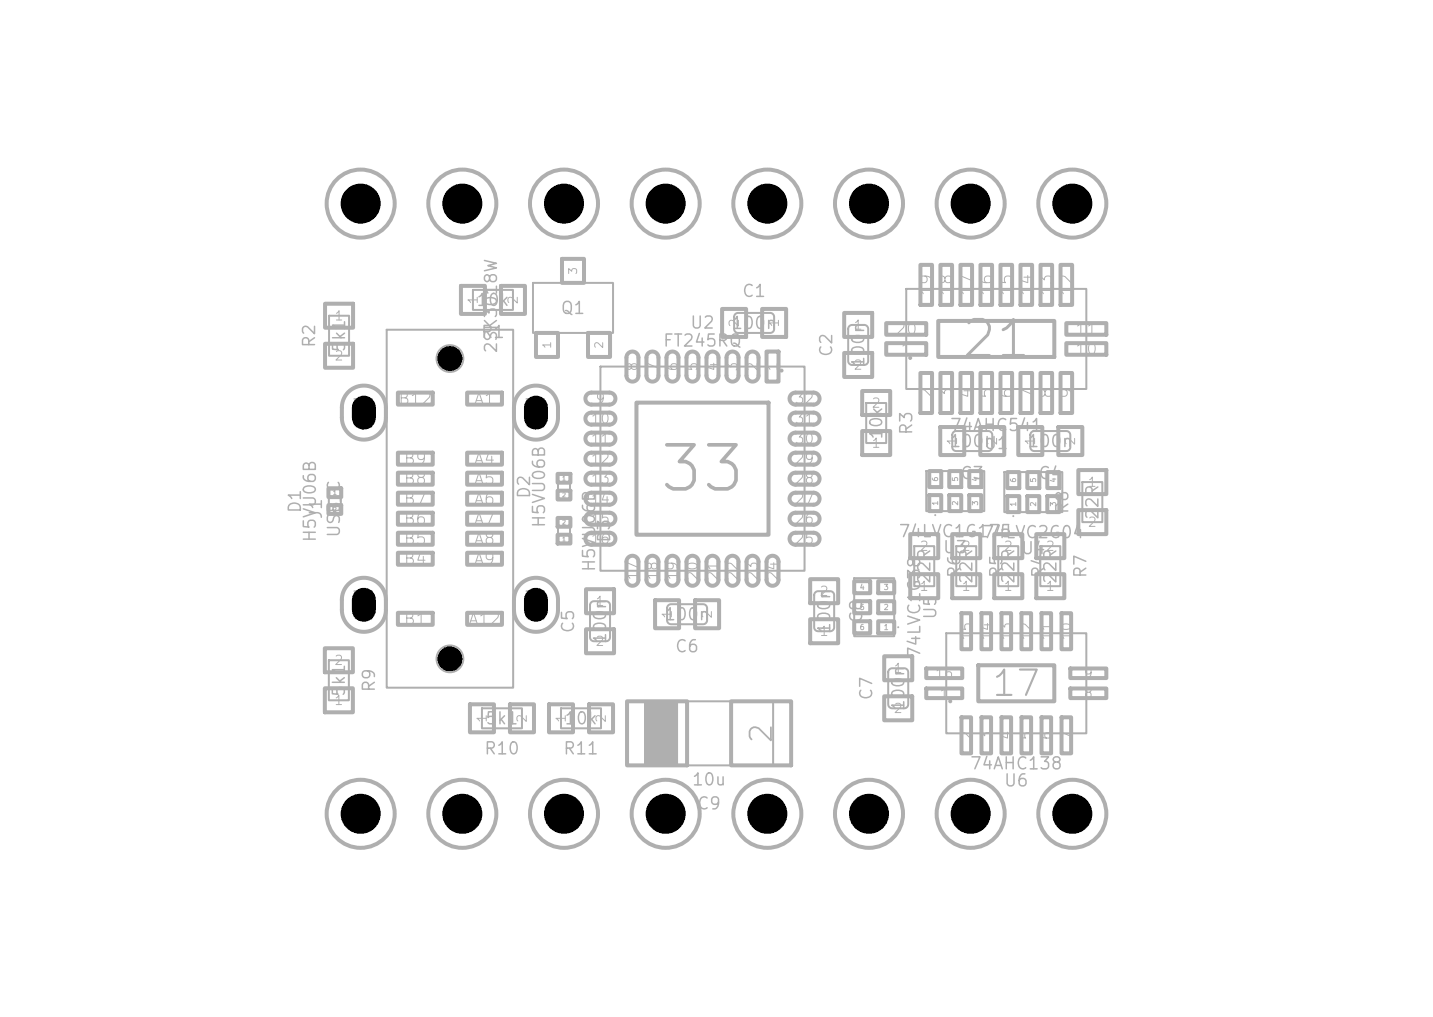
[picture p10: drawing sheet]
<svg xmlns="http://www.w3.org/2000/svg" width="148mm" height="105mm" viewBox="0 0 148 105" stroke-linecap="round" stroke-linejoin="round" font-family="sans-serif">
<defs><g id="words">
<text font-size="4.5" fill="#afafaf" x="67.8" y="51.8">33</text>
<text font-size="3.7" fill="#afafaf" x="99" y="37.8">21</text>
<text font-size="2.6" fill="#afafaf" x="102.2" y="72.5">17</text>
<g font-size="2.3" fill="#afafaf">
<text x="77.9" y="22.8">4</text>
<text x="67.4" y="85.8">4</text>
</g>
<g font-size="2.2" fill="#afafaf">
<text x="69.5" y="77" transform="rotate(-90 69.5 77)">1</text>
<text x="80.3" y="77" transform="rotate(-90 80.3 77)">2</text>
</g>
<g font-size="1.9" fill="#afafaf">
<text x="39" y="44.6" transform="rotate(-90 39 44.6)">SH</text>
<text x="56.8" y="44.6" transform="rotate(-90 56.8 44.6)">SH</text>
<text x="39" y="64.5" transform="rotate(-90 39 64.5)">SH</text>
<text x="56.8" y="64.5" transform="rotate(-90 56.8 64.5)">SH</text>
</g>
<g font-size="1.2" fill="#afafaf">
<text x="32.9" y="36" transform="rotate(-90 32.9 36)">R2</text>
<text x="49.1" y="31.9">10k</text>
<text x="49.6" y="35.2">R1</text>
<text x="57.8" y="32.7">Q1</text>
<text x="71.2" y="34.2">U2</text>
<text x="75.4" y="34.3">100n</text>
<text x="76.6" y="31">C1</text>
<text x="92.3" y="34.9">20</text>
<text x="96.6" y="30.7" transform="rotate(-90 96.6 30.7)">19</text>
<text x="98.6" y="30.7" transform="rotate(-90 98.6 30.7)">18</text>
<text x="100.7" y="30.7" transform="rotate(-90 100.7 30.7)">17</text>
<text x="102.8" y="30.7" transform="rotate(-90 102.8 30.7)">16</text>
<text x="104.8" y="30.7" transform="rotate(-90 104.8 30.7)">15</text>
<text x="106.9" y="30.7" transform="rotate(-90 106.9 30.7)">14</text>
<text x="109" y="30.7" transform="rotate(-90 109 30.7)">13</text>
<text x="110.9" y="34.9">11</text>
<text x="111" y="30.7" transform="rotate(-90 111 30.7)">12</text>
<text x="36" y="36.5" transform="rotate(-90 36 36.5)">5k1</text>
<text x="51.6" y="36.6" transform="rotate(-90 51.6 36.6)">2SK3018W</text>
<text x="68.4" y="36.1">FT245RQ</text>
<text x="86.3" y="36.9" transform="rotate(-90 86.3 36.9)">C2</text>
<text x="89.6" y="38.1" transform="rotate(-90 89.6 38.1)">100n</text>
<text x="92.9" y="36.9">1</text>
<text x="96.6" y="41.3" transform="rotate(-90 96.6 41.3)">2</text>
<text x="98.6" y="41.3" transform="rotate(-90 98.6 41.3)">3</text>
<text x="100.7" y="41.3" transform="rotate(-90 100.7 41.3)">4</text>
<text x="102.8" y="41.3" transform="rotate(-90 102.8 41.3)">5</text>
<text x="104.8" y="41.3" transform="rotate(-90 104.8 41.3)">6</text>
<text x="106.9" y="41.3" transform="rotate(-90 106.9 41.3)">7</text>
<text x="109" y="41.3" transform="rotate(-90 109 41.3)">8</text>
<text x="110.9" y="36.9">10</text>
<text x="111" y="41.3" transform="rotate(-90 111 41.3)">9</text>
<text x="41" y="42.1">B12</text>
<text x="48.8" y="42.1">A1</text>
<text x="91.4" y="45.5" transform="rotate(-90 91.4 45.5)">10k</text>
<text x="94.5" y="45" transform="rotate(-90 94.5 45)">R3</text>
<text x="98" y="46.5">100n</text>
<text x="98" y="44.8">74AHC541</text>
<text x="101.5" y="46.7">U1</text>
<text x="106" y="46.5">100n</text>
<text x="31.4" y="53.1" transform="rotate(-90 31.4 53.1)">D1</text>
<text x="33.6" y="53.7" transform="rotate(-90 33.6 53.7)">J1</text>
<text x="41.6" y="52.4">B7</text>
<text x="41.6" y="50.3">B8</text>
<text x="41.6" y="48.3">B9</text>
<text x="48.8" y="48.3">A4</text>
<text x="48.8" y="50.3">A5</text>
<text x="48.8" y="52.4">A6</text>
<text x="55.1" y="51.6" transform="rotate(-90 55.1 51.6)">D2</text>
<text x="99.1" y="49.8">C3</text>
<text x="107.1" y="49.8">C4</text>
<text x="110.7" y="53.2" transform="rotate(-90 110.7 53.2)">R8</text>
<text x="113.8" y="53.8" transform="rotate(-90 113.8 53.8)">22R</text>
<text x="32.9" y="56.1" transform="rotate(-90 32.9 56.1)">H5VU06B</text>
<text x="35.4" y="55.6" transform="rotate(-90 35.4 55.6)">USB_C</text>
<text x="41.6" y="58.6">B4</text>
<text x="41.6" y="56.5">B5</text>
<text x="41.6" y="54.5">B6</text>
<text x="48.8" y="54.5">A7</text>
<text x="48.8" y="56.5">A8</text>
<text x="48.8" y="58.6">A9</text>
<text x="56.6" y="54.6" transform="rotate(-90 56.6 54.6)">H5VU06B</text>
<text x="61.8" y="59.1" transform="rotate(-90 61.8 59.1)">H5VU06B</text>
<text x="63.3" y="56.1" transform="rotate(-90 63.3 56.1)">D3</text>
<text x="92.7" y="55.8">74LVC1G175</text>
<text x="97.3" y="57.4">U3</text>
<text x="99.5" y="59.8" transform="rotate(-90 99.5 59.8)">R6</text>
<text x="101.4" y="55.9">74LVC2G04</text>
<text x="103.8" y="59.8" transform="rotate(-90 103.8 59.8)">R5</text>
<text x="105.4" y="57.5">U4</text>
<text x="108.2" y="59.8" transform="rotate(-90 108.2 59.8)">R4</text>
<text x="112.5" y="59.8" transform="rotate(-90 112.5 59.8)">R7</text>
<text x="41.6" y="64.8">B1</text>
<text x="48.3" y="64.8">A12</text>
<text x="59.6" y="65.5" transform="rotate(-90 59.6 65.5)">C5</text>
<text x="68.5" y="64.4">100n</text>
<text x="86.1" y="65.6" transform="rotate(-90 86.1 65.6)">100n</text>
<text x="89.4" y="64.4" transform="rotate(-90 89.4 64.4)">C8</text>
<text x="96.4" y="60.4" transform="rotate(-90 96.4 60.4)">22R</text>
<text x="97" y="64.1" transform="rotate(-90 97 64.1)">U5</text>
<text x="100.7" y="60.4" transform="rotate(-90 100.7 60.4)">22R</text>
<text x="105.1" y="60.4" transform="rotate(-90 105.1 60.4)">22R</text>
<text x="109.4" y="60.4" transform="rotate(-90 109.4 60.4)">22R</text>
<text x="39" y="71.6" transform="rotate(-90 39 71.6)">R9</text>
<text x="62.9" y="66.6" transform="rotate(-90 62.9 66.6)">100n</text>
<text x="69.6" y="67.7">C6</text>
<text x="95.4" y="68" transform="rotate(-90 95.4 68)">74LVC1G38</text>
<text x="35.9" y="72" transform="rotate(-90 35.9 72)">5k1</text>
<text x="50" y="75.1">5k1</text>
<text x="58.2" y="75.1">10k</text>
<text x="90.4" y="72.4" transform="rotate(-90 90.4 72.4)">C7</text>
<text x="93.7" y="73.5" transform="rotate(-90 93.7 73.5)">100n</text>
<text x="49.9" y="78.2">R10</text>
<text x="58.1" y="78.2">R11</text>
<text x="71.4" y="81.4">10u</text>
<text x="71.9" y="83.9">C9</text>
<text x="100.1" y="79.8">74AHC138</text>
<text x="103.6" y="81.5">U6</text>
</g>
<g font-size="1" fill="#afafaf">
<text x="34.5" y="33.3">1</text>
<text x="49.6" y="31.5" transform="rotate(-90 49.6 31.5)">1</text>
<text x="53.7" y="31.5" transform="rotate(-90 53.7 31.5)">2</text>
<text x="76.6" y="33.9" transform="rotate(-90 76.6 33.9)">2</text>
<text x="80.7" y="33.9" transform="rotate(-90 80.7 33.9)">1</text>
<text x="88.1" y="34.3">1</text>
<text x="34.5" y="37.5">2</text>
<text x="61.4" y="41.9">9</text>
<text x="66.1" y="38.4" transform="rotate(-90 66.1 38.4)">8</text>
<text x="68.2" y="38.4" transform="rotate(-90 68.2 38.4)">7</text>
<text x="70.2" y="38.4" transform="rotate(-90 70.2 38.4)">6</text>
<text x="72.3" y="38.4" transform="rotate(-90 72.3 38.4)">5</text>
<text x="74.4" y="38.4" transform="rotate(-90 74.4 38.4)">4</text>
<text x="76.4" y="38.4" transform="rotate(-90 76.4 38.4)">3</text>
<text x="78.5" y="38.4" transform="rotate(-90 78.5 38.4)">2</text>
<text x="80.6" y="38.4" transform="rotate(-90 80.6 38.4)">1</text>
<text x="82" y="41.9">32</text>
<text x="88.1" y="38.4">2</text>
<text x="60.9" y="44">10</text>
<text x="60.9" y="46.1">11</text>
<text x="82" y="46.1">30</text>
<text x="82" y="44">31</text>
<text x="89.9" y="46.5">1</text>
<text x="89.9" y="42.3">2</text>
<text x="99.1" y="46.1" transform="rotate(-90 99.1 46.1)">1</text>
<text x="103.2" y="46.1" transform="rotate(-90 103.2 46.1)">2</text>
<text x="107.1" y="46.1" transform="rotate(-90 107.1 46.1)">1</text>
<text x="111.3" y="46.1" transform="rotate(-90 111.3 46.1)">2</text>
<text x="60.9" y="48.1">12</text>
<text x="60.9" y="50.2">13</text>
<text x="60.9" y="52.3">14</text>
<text x="82" y="52.3">27</text>
<text x="82" y="50.2">28</text>
<text x="82" y="48.1">29</text>
<text x="112.3" y="50.5">1</text>
<text x="60.9" y="54.3">15</text>
<text x="60.9" y="56.4">16</text>
<text x="82" y="56.4">25</text>
<text x="82" y="54.3">26</text>
<text x="94.9" y="57.1">2</text>
<text x="99.2" y="57.1">2</text>
<text x="103.6" y="57.1">2</text>
<text x="107.9" y="57.1">2</text>
<text x="112.3" y="54.6">2</text>
<text x="61.4" y="62.8">1</text>
<text x="66.1" y="60" transform="rotate(-90 66.1 60)">17</text>
<text x="68.2" y="60" transform="rotate(-90 68.2 60)">18</text>
<text x="69.6" y="64" transform="rotate(-90 69.6 64)">1</text>
<text x="70.2" y="60" transform="rotate(-90 70.2 60)">19</text>
<text x="72.3" y="60" transform="rotate(-90 72.3 60)">20</text>
<text x="73.8" y="64" transform="rotate(-90 73.8 64)">2</text>
<text x="74.4" y="60" transform="rotate(-90 74.4 60)">21</text>
<text x="76.4" y="60" transform="rotate(-90 76.4 60)">22</text>
<text x="78.5" y="60" transform="rotate(-90 78.5 60)">23</text>
<text x="80.6" y="60" transform="rotate(-90 80.6 60)">24</text>
<text x="84.6" y="65.9">1</text>
<text x="84.6" y="61.8">2</text>
<text x="94.9" y="61.3">1</text>
<text x="99.2" y="61.3">1</text>
<text x="103.6" y="61.3">1</text>
<text x="107.9" y="61.3">1</text>
<text x="34.4" y="68.9">2</text>
<text x="61.4" y="66.9">2</text>
<text x="92.2" y="69.7">1</text>
<text x="96.5" y="70.3">16</text>
<text x="100.5" y="66.2" transform="rotate(-90 100.5 66.2)">15</text>
<text x="102.6" y="66.2" transform="rotate(-90 102.6 66.2)">14</text>
<text x="104.7" y="66.2" transform="rotate(-90 104.7 66.2)">13</text>
<text x="106.8" y="66.2" transform="rotate(-90 106.8 66.2)">12</text>
<text x="108.8" y="66.2" transform="rotate(-90 108.8 66.2)">11</text>
<text x="110.9" y="66.2" transform="rotate(-90 110.9 66.2)">10</text>
<text x="111.8" y="70.3">9</text>
<text x="34.4" y="73">1</text>
<text x="50.5" y="74.7" transform="rotate(-90 50.5 74.7)">1</text>
<text x="54.6" y="74.7" transform="rotate(-90 54.6 74.7)">2</text>
<text x="58.7" y="74.7" transform="rotate(-90 58.7 74.7)">1</text>
<text x="62.8" y="74.7" transform="rotate(-90 62.8 74.7)">2</text>
<text x="92.2" y="73.9">2</text>
<text x="97" y="72.3">1</text>
<text x="100.5" y="76.5" transform="rotate(-90 100.5 76.5)">2</text>
<text x="102.6" y="76.5" transform="rotate(-90 102.6 76.5)">3</text>
<text x="104.7" y="76.5" transform="rotate(-90 104.7 76.5)">4</text>
<text x="106.8" y="76.5" transform="rotate(-90 106.8 76.5)">5</text>
<text x="108.8" y="76.5" transform="rotate(-90 108.8 76.5)">6</text>
<text x="110.9" y="76.5" transform="rotate(-90 110.9 76.5)">7</text>
<text x="111.8" y="72.3">8</text>
</g>
<g font-size=".8" fill="#afafaf">
<text x="59.8" y="28.4" transform="rotate(-90 59.8 28.4)">3</text>
<text x="57.1" y="36.1" transform="rotate(-90 57.1 36.1)">1</text>
<text x="62.5" y="36.1" transform="rotate(-90 62.5 36.1)">2</text>
</g>
<g font-size=".6" fill="#afafaf">
<text x="97" y="52.3" transform="rotate(-90 97 52.3)">1</text>
<text x="97" y="49.8" transform="rotate(-90 97 49.8)">6</text>
<text x="99.1" y="52.3" transform="rotate(-90 99.1 52.3)">2</text>
<text x="99.1" y="49.8" transform="rotate(-90 99.1 49.8)">5</text>
<text x="101.1" y="52.3" transform="rotate(-90 101.1 52.3)">3</text>
<text x="101.1" y="49.8" transform="rotate(-90 101.1 49.8)">4</text>
<text x="105.1" y="52.4" transform="rotate(-90 105.1 52.4)">1</text>
<text x="105.1" y="49.9" transform="rotate(-90 105.1 49.9)">6</text>
<text x="107.1" y="52.4" transform="rotate(-90 107.1 52.4)">2</text>
<text x="107.1" y="49.9" transform="rotate(-90 107.1 49.9)">5</text>
<text x="109.2" y="52.4" transform="rotate(-90 109.2 52.4)">3</text>
<text x="109.2" y="49.9" transform="rotate(-90 109.2 49.9)">4</text>
<text x="88.7" y="61">4</text>
<text x="88.7" y="63.1">5</text>
<text x="88.7" y="65.2">6</text>
<text x="91.2" y="65.2">1</text>
<text x="91.2" y="63.1">2</text>
<text x="91.2" y="61">3</text>
</g>
<g font-size=".4" fill="#afafaf">
<text x="34.3" y="51.2">1</text>
<text x="34.3" y="52.9">2</text>
<text x="58" y="49.7">1</text>
<text x="58" y="51.5">2</text>
<text x="58" y="56">1</text>
<text x="58" y="54.3">2</text>
</g>
</g></defs>
<path d="M66.6 72.4h3.3v6.6h-3.3z" fill="#afafaf" stroke="#afafaf" stroke-width=".21"/>
<path d="M39.9 34h13.1v37h-13.1zM57.6 53.6h1.3v2.4h-1.3zM94.4 56.4h2.1v4.1h-2.1zM95.7 48.6h6v4.2h-6zM111.8 49.8h2.1v4.1h-2.1zM34 68.2h2v4.1h-2zM61.1 62.2l.2-.1h1.3a.41 .41 0 0 1 .4 .4v3.3a.41 .41 0 0 1-.4 .4h-1.2a.41 .41 0 0 1-.5-.4v-3.3zM66.6 72.4h13.2v6.6h-13.2zM84.2 61.2l.3-.2h1.2a.41 .41 0 0 1 .5 .5v3.3a.41 .41 0 0 1-.5 .4h-1.2a.41 .41 0 0 1-.4-.4v-3.3z" fill="none" stroke="#afafaf" stroke-width=".21"/>
<circle cx="96.6" cy="53.2" r=".1" fill="#afafaf"/>
<path d="M34 32.6h2.1v4.1h-2.1zM75.9 32.4l.3-.1h3.3a.41 .41 0 0 1 .5 .4v1.3a.41 .41 0 0 1-.5 .4h-3.3a.41 .41 0 0 1-.4-.4v-1.3zM87.7 33.7l.3-.2h1.3a.41 .41 0 0 1 .4 .5v3.3a.41 .41 0 0 1-.4 .4h-1.3a.41 .41 0 0 1-.4-.4v-3.3zM103.7 48.7h6v4.2h-6zM106.5 44.6l.3-.1h3.3a.41 .41 0 0 1 .4 .4v1.3a.41 .41 0 0 1-.4 .4h-3.3a.41 .41 0 0 1-.4-.4v-1.3zM107.4 56.4h2.1v4.1h-2.1zM69 62.5l.3-.1h3.3a.41 .41 0 0 1 .4 .4v1.2a.41 .41 0 0 1-.4 .4h-3.3a.41 .41 0 0 1-.4-.4v-1.2z" fill="none" stroke="#afafaf" stroke-width=".21"/>
<circle cx="104.7" cy="53.3" r=".1" fill="#afafaf"/>
<path d="M48.8 29.9h4.2v2.1h-4.2zM55 29.2h8.3v5.2h-8.3zM93.6 29.8h18.6v10.4h-18.6zM34 50.5h1.2v2.5h-1.2zM57.6 49h1.3v2.5h-1.3zM89.5 41.6h2v4.1h-2zM98.8 56.4h2v4.1h-2zM103.1 56.4h2.1v4.1h-2.1zM57.9 73.1h4.2v2.1h-4.2zM91.9 69.1l.2-.1h1.3a.41 .41 0 0 1 .4 .4v3.3a.41 .41 0 0 1-.4 .4h-1.3a.41 .41 0 0 1-.4-.4v-3.3z" fill="none" stroke="#afafaf" stroke-width=".21"/>
<circle cx="94" cy="37" r=".21" fill="#afafaf"/>
<path d="M97.7 65.4h14.5v10.3h-14.5z" fill="none" stroke="#afafaf" stroke-width=".21"/>
<circle cx="98.1" cy="72.4" r=".21" fill="#afafaf"/>
<path d="M88.2 59.7h4.2v6h-4.2z" fill="none" stroke="#afafaf" stroke-width=".21"/>
<circle cx="92.8" cy="64.8" r=".1" fill="#afafaf"/>
<path d="M62 37.8h21.1v21.1h-21.1zM49.8 73.1h4.1v2.1h-4.1z" fill="none" stroke="#afafaf" stroke-width=".21"/>
<circle cx="80.7" cy="38.3" r=".21" fill="#afafaf"/>
<path d="M98.5 44.6l.3-.1h3.3a.41 .41 0 0 1 .4 .4v1.3a.41 .41 0 0 1-.4 .4h-3.3a.41 .41 0 0 1-.5-.4l.1-1.3z" fill="none" stroke="#afafaf" stroke-width=".21"/>
<g fill="none" stroke="#afafaf" stroke-width=".41">
<path d="M33.6 31.4h2.9v2.4h-2.9zM33.6 35.5h2.9v2.5h-2.9zM47.6 29.5h2.5v2.9h-2.5zM51.7 29.5h2.5v2.9h-2.5zM55.4 34.4h2.2v2.5h-2.2zM58 26.7h2.3v2.5h-2.3zM60.7 34.4h2.3v2.5h-2.3zM64.9 36.5a.62 .62 0 0 1 .7-.2 .62 .62 0 0 1 .3 .6v1.9a.62 .62 0 0 1-.6 .6 .62 .62 0 0 1-.6-.6v-1.9zM66.9 36.5a.62 .62 0 0 1 .7-.2 .62 .62 0 0 1 .4 .6v1.9a.62 .62 0 0 1-.6 .6 .62 .62 0 0 1-.6-.6v-1.9zM69 36.5a.62 .62 0 0 1 .7-.2 .62 .62 0 0 1 .4 .6v1.9a.62 .62 0 0 1-.6 .6 .62 .62 0 0 1-.7-.6v-1.9zM71.1 36.5a.62 .62 0 0 1 .7-.2 .62 .62 0 0 1 .3 .6v1.9a.62 .62 0 0 1-.6 .6 .62 .62 0 0 1-.6-.6v-1.9zM73.1 36.5a.62 .62 0 0 1 .7-.2 .62 .62 0 0 1 .4 .6v1.9a.62 .62 0 0 1-.6 .6 .62 .62 0 0 1-.6-.6v-1.9z"/>
<path d="M74.6 31.9h2.5v2.9h-2.5zM75.2 36.5a.62 .62 0 0 1 .7-.2 .62 .62 0 0 1 .4 .6v1.9a.62 .62 0 0 1-.6 .6 .62 .62 0 0 1-.7-.6v-1.9zM77.3 36.5a.62 .62 0 0 1 .7-.2 .62 .62 0 0 1 .3 .6v1.9a.62 .62 0 0 1-.6 .6 .62 .62 0 0 1-.6-.6v-1.9zM78.7 31.9h2.5v2.9h-2.5zM79.2 36.3h1.2v3.1h-1.2zM87.2 32.3h2.9v2.5h-2.9zM87.2 36.4h2.9v2.5h-2.9zM91.5 35.4h4.2v1.2h-4.2zM91.5 33.4h4.2v1.2h-4.2zM95.1 38.5h1.2v4.1h-1.2zM95.1 27.3h1.2v4.2h-1.2zM96.9 33.1h12v3.8h-12z"/>
<path d="M97.1 38.5h1.2v4.1h-1.2zM97.1 27.3h1.2v4.2h-1.2zM99.2 38.5h1.2v4.1h-1.2zM99.2 27.3h1.2v4.2h-1.2zM101.3 38.5h1.2v4.1h-1.2zM101.3 27.3h1.2v4.2h-1.2zM103.3 38.5h1.2v4.1h-1.2zM103.3 27.3h1.2v4.2h-1.2zM105.4 38.5h1.2v4.1h-1.2zM105.4 27.3h1.2v4.2h-1.2zM107.5 38.5h1.2v4.1h-1.2zM107.5 27.3h1.2v4.2h-1.2z"/>
<path d="M109.5 38.5h1.2v4.1h-1.2zM109.5 27.3h1.2v4.2h-1.2zM110.1 35.4h4.2v1.2h-4.2zM110.1 33.4h4.2v1.2h-4.2zM33.9 50.4h1.3v.9h-1.3zM33.9 52.1h1.3v1h-1.3zM36 40.5a2.27 2.27 0 0 1 2.5-.5 2.27 2.27 0 0 1 1.4 2.1v1a2.27 2.27 0 0 1-2.3 2.3 2.27 2.27 0 0 1-2.3-2.3v-1a2.27 2.27 0 0 1 .7-1.6zM41.1 57.1h3.6v1.2h-3.6zM41.1 55h3.6v1.2h-3.6zM41.1 52.9h3.6v1.3h-3.6zM41.1 50.9h3.6v1.2h-3.6zM41.1 48.8h3.6v1.2h-3.6z"/>
<path d="M41.1 46.7h3.6v1.3h-3.6zM41.1 40.5h3.6v1.3h-3.6zM48.2 40.5h3.6v1.3h-3.6zM48.2 46.7h3.6v1.3h-3.6zM48.2 48.8h3.6v1.2h-3.6zM48.2 50.9h3.6v1.2h-3.6zM48.2 52.9h3.6v1.3h-3.6zM48.2 55h3.6v1.2h-3.6zM48.2 57.1h3.6v1.2h-3.6zM53.7 40.5a2.27 2.27 0 0 1 2.5-.5 2.27 2.27 0 0 1 1.4 2.1v1a2.27 2.27 0 0 1-2.2 2.3 2.27 2.27 0 0 1-2.3-2.3v-1a2.27 2.27 0 0 1 .6-1.6zM57.6 55.2h1.3v.9h-1.3zM57.6 53.5h1.3v.9h-1.3z"/>
<path d="M57.6 48.9h1.3v.9h-1.3zM57.6 50.7h1.3v.9h-1.3zM60.6 40.7l.4-.2h1.9a.62 .62 0 0 1 .7 .7 .62 .62 0 0 1-.7 .6h-1.8a.62 .62 0 0 1-.6-.4 .62 .62 0 0 1 .1-.7zM60.6 42.8l.4-.2h1.9a.62 .62 0 0 1 .7 .6 .62 .62 0 0 1-.7 .6h-1.8a.62 .62 0 0 1-.6-.3 .62 .62 0 0 1 .1-.7zM60.6 44.8l.4-.1h1.9a.62 .62 0 0 1 .7 .6 .62 .62 0 0 1-.7 .6h-1.8a.62 .62 0 0 1-.6-.4 .62 .62 0 0 1 .1-.7zM60.6 46.9l.4-.2h1.9a.62 .62 0 0 1 .7 .7 .62 .62 0 0 1-.7 .6h-1.8a.62 .62 0 0 1-.6-.4 .62 .62 0 0 1 .1-.7zM60.6 49l.4-.2h1.9a.62 .62 0 0 1 .7 .6 .62 .62 0 0 1-.7 .6h-1.8a.62 .62 0 0 1-.6-.3 .62 .62 0 0 1 .1-.7zM60.6 51l.4-.1h1.9a.62 .62 0 0 1 .7 .6 .62 .62 0 0 1-.7 .6h-1.8a.62 .62 0 0 1-.6-.4 .62 .62 0 0 1 .1-.7zM60.6 53.1l.4-.2h1.9a.62 .62 0 0 1 .7 .7 .62 .62 0 0 1-.7 .6h-1.8a.62 .62 0 0 1-.6-.4 .62 .62 0 0 1 .1-.7zM60.6 55.2l.4-.2h1.9a.62 .62 0 0 1 .7 .6 .62 .62 0 0 1-.7 .6h-1.8a.62 .62 0 0 1-.6-.3 .62 .62 0 0 1 .1-.7zM64.9 57.6a.62 .62 0 0 1 .7-.2 .62 .62 0 0 1 .3 .6v1.9a.62 .62 0 0 1-.6 .6 .62 .62 0 0 1-.6-.6v-2zM65.7 41.6h13.7v13.6h-13.7z"/>
<path d="M66.9 57.6a.62 .62 0 0 1 .7-.2 .62 .62 0 0 1 .4 .6v1.9a.62 .62 0 0 1-.6 .6 .62 .62 0 0 1-.6-.6v-2zM69 57.6a.62 .62 0 0 1 .7-.2 .62 .62 0 0 1 .4 .6v1.9a.62 .62 0 0 1-.6 .6 .62 .62 0 0 1-.7-.6v-2zM71.1 57.6a.62 .62 0 0 1 .7-.2 .62 .62 0 0 1 .3 .6v1.9a.62 .62 0 0 1-.6 .6 .62 .62 0 0 1-.6-.6v-2zM73.1 57.6a.62 .62 0 0 1 .7-.2 .62 .62 0 0 1 .4 .6v1.9a.62 .62 0 0 1-.6 .6 .62 .62 0 0 1-.6-.6v-2zM75.2 57.6a.62 .62 0 0 1 .7-.2 .62 .62 0 0 1 .4 .6v1.9a.62 .62 0 0 1-.6 .6 .62 .62 0 0 1-.7-.6v-2zM77.3 57.6a.62 .62 0 0 1 .7-.2 .62 .62 0 0 1 .3 .6v1.9a.62 .62 0 0 1-.6 .6 .62 .62 0 0 1-.6-.6v-2zM79.3 57.6a.62 .62 0 0 1 .7-.2 .62 .62 0 0 1 .4 .6v1.9a.62 .62 0 0 1-.6 .6 .62 .62 0 0 1-.6-.6v-2zM81.7 55.2l.4-.2h1.9a.62 .62 0 0 1 .6 .6 .62 .62 0 0 1-.6 .6h-1.8a.62 .62 0 0 1-.6-.3 .62 .62 0 0 1 .1-.7zM81.7 53.1l.4-.2h1.9a.62 .62 0 0 1 .6 .7 .62 .62 0 0 1-.6 .6h-1.8a.62 .62 0 0 1-.6-.4 .62 .62 0 0 1 .1-.7zM81.7 51l.4-.1h1.9a.62 .62 0 0 1 .6 .6 .62 .62 0 0 1-.6 .6h-1.8a.62 .62 0 0 1-.6-.4 .62 .62 0 0 1 .1-.7zM81.7 49l.4-.2h1.9a.62 .62 0 0 1 .6 .6 .62 .62 0 0 1-.6 .6h-1.8a.62 .62 0 0 1-.6-.3 .62 .62 0 0 1 .1-.7zM81.7 46.9l.4-.2h1.9a.62 .62 0 0 1 .6 .7 .62 .62 0 0 1-.6 .6h-1.8a.62 .62 0 0 1-.6-.4 .62 .62 0 0 1 .1-.7z"/>
<path d="M81.7 44.8l.4-.1h1.9a.62 .62 0 0 1 .6 .6 .62 .62 0 0 1-.6 .6h-1.8a.62 .62 0 0 1-.6-.4 .62 .62 0 0 1 .1-.7zM81.7 42.8l.4-.2h1.9a.62 .62 0 0 1 .6 .6 .62 .62 0 0 1-.6 .6h-1.8a.62 .62 0 0 1-.6-.3 .62 .62 0 0 1 .1-.7zM81.7 40.7l.4-.2h1.9a.62 .62 0 0 1 .6 .7 .62 .62 0 0 1-.6 .6h-1.8a.62 .62 0 0 1-.6-.4 .62 .62 0 0 1 .1-.7zM83.7 59.8h2.9v2.5h-2.9zM89 44.5h2.9v2.5h-2.9zM89 40.4h2.9v2.4h-2.9zM94 59.3h2.9v2.5h-2.9zM94 55.1h2.9v2.5h-2.9zM96 51.1h1.2v1.7h-1.2zM96 48.6h1.2v1.7h-1.2zM97.1 44.1h2.5v2.9h-2.5zM98 51.1h1.3v1.7h-1.3z"/>
<path d="M98 48.6h1.3v1.7h-1.3zM98.3 59.3h2.9v2.5h-2.9zM98.3 55.1h2.9v2.5h-2.9zM100.1 51.1h1.2v1.7h-1.2zM100.1 48.6h1.2v1.7h-1.2zM101.2 44.1h2.5v2.9h-2.5zM102.7 59.3h2.9v2.5h-2.9zM102.7 55.1h2.9v2.5h-2.9zM104 51.2h1.3v1.7h-1.3zM104 48.7h1.3v1.7h-1.3zM105.2 44.1h2.4v2.9h-2.4zM106.1 51.2h1.2v1.7h-1.2z"/>
<path d="M106.1 48.7h1.2v1.7h-1.2zM107 59.3h2.9v2.5h-2.9zM107 55.1h2.9v2.5h-2.9zM108.2 51.2h1.2v1.7h-1.2zM108.2 48.7h1.2v1.7h-1.2zM109.3 44.1h2.5v2.9h-2.5zM111.4 48.5h2.9v2.5h-2.9zM111.4 52.7h2.9v2.4h-2.9zM33.6 71.1h2.8v2.4h-2.8zM33.6 66.9h2.8v2.5h-2.8zM36 60.3a2.27 2.27 0 0 1 2.5-.5 2.27 2.27 0 0 1 1.4 2.1v1.1a2.27 2.27 0 0 1-2.3 2.2 2.27 2.27 0 0 1-2.3-2.2v-1.1a2.27 2.27 0 0 1 .7-1.6zM41.1 63.3h3.6v1.2h-3.6z"/>
<path d="M48.2 63.3h3.6v1.2h-3.6zM48.5 72.7h2.5v2.9h-2.5zM52.7 72.7h2.4v2.9h-2.4zM53.7 60.3a2.27 2.27 0 0 1 2.5-.5 2.27 2.27 0 0 1 1.4 2.1v1.1a2.27 2.27 0 0 1-2.2 2.2 2.27 2.27 0 0 1-2.3-2.2v-1.1a2.27 2.27 0 0 1 .6-1.6zM56.7 72.7h2.5v2.9h-2.5zM60.5 60.8h2.9v2.5h-2.9zM60.5 65h2.9v2.4h-2.9zM60.8 72.7h2.5v2.9h-2.5zM64.8 72.4h6.2v6.6h-6.2zM67.7 62h2.4v2.9h-2.4zM71.8 62h2.5v2.9h-2.5zM75.5 72.4h6.2v6.6h-6.2z"/>
<path d="M83.7 63.9h2.9v2.5h-2.9zM88.2 60h1.7v1.2h-1.7zM88.2 62.1h1.7v1.2h-1.7zM88.2 64.1h1.7v1.3h-1.7zM90.7 64.1h1.7v1.3h-1.7zM90.7 62.1h1.7v1.2h-1.7zM90.7 60h1.7v1.2h-1.7zM91.3 67.8h2.9v2.4h-2.9zM91.3 71.9h2.9v2.5h-2.9zM95.7 71.1h3.7v1h-3.7zM95.7 69h3.7v1h-3.7zM99.3 74.1h1v3.7h-1z"/>
<path d="M99.3 63.3h1v3.7h-1zM101 68.7h7.9v3.7h-7.9zM101.4 74.1h1v3.7h-1zM101.4 63.3h1v3.7h-1zM103.4 74.1h1v3.7h-1zM103.4 63.3h1v3.7h-1zM105.5 74.1h1v3.7h-1zM105.5 63.3h1v3.7h-1zM107.6 74.1h1v3.7h-1zM107.6 63.3h1v3.7h-1zM109.6 74.1h1v3.7h-1zM109.6 63.3h1v3.7h-1z"/>
<path d="M110.5 71.1h3.8v1h-3.8zM110.5 69h3.8v1h-3.8z"/>
<circle cx="37.3" cy="21" r="3.5"/>
<circle cx="46.5" cy="37" r="1.28"/>
<circle cx="47.7" cy="21" r="3.5"/>
<circle cx="58.2" cy="21" r="3.5"/>
<circle cx="68.8" cy="21" r="3.5"/>
<circle cx="79.2" cy="21" r="3.5"/>
<circle cx="89.8" cy="21" r="3.5"/>
<circle cx="100.2" cy="21" r="3.5"/>
<circle cx="110.8" cy="21" r="3.5"/>
<circle cx="46.5" cy="68" r="1.28"/>
<circle cx="37.3" cy="84" r="3.5"/>
<circle cx="47.7" cy="84" r="3.5"/>
<circle cx="58.2" cy="84" r="3.5"/>
<circle cx="68.8" cy="84" r="3.5"/>
<circle cx="79.2" cy="84" r="3.5"/>
<circle cx="89.8" cy="84" r="3.5"/>
<circle cx="100.2" cy="84" r="3.5"/>
<circle cx="110.7" cy="84" r="3.5"/>
</g>
<g fill="#000">
<circle cx="37.2" cy="21" r="2.07"/>
<circle cx="46.5" cy="37" r="1.28"/>
<circle cx="47.7" cy="21" r="2.07"/>
<circle cx="58.2" cy="21" r="2.07"/>
<circle cx="68.7" cy="21" r="2.07"/>
<circle cx="79.2" cy="21" r="2.07"/>
<circle cx="89.7" cy="21" r="2.07"/>
<circle cx="100.3" cy="21" r="2.07"/>
<circle cx="110.7" cy="21" r="2.07"/>
<circle cx="46.5" cy="68" r="1.28"/>
<circle cx="37.2" cy="84" r="2.07"/>
<circle cx="47.7" cy="84" r="2.07"/>
<circle cx="58.2" cy="84" r="2.07"/>
<circle cx="68.7" cy="84" r="2.07"/>
<circle cx="79.2" cy="84" r="2.07"/>
<circle cx="89.7" cy="84" r="2.07"/>
<circle cx="100.3" cy="84" r="2.07"/>
<circle cx="110.7" cy="84" r="2.07"/>
</g>
<path d="M37.6 42.1v1M55.4 42.1v1M37.6 61.9v1.1M55.4 61.9v1.1" fill="none" stroke="#000" stroke-width="2.5"/>
<use href="#words"/>
</svg>
